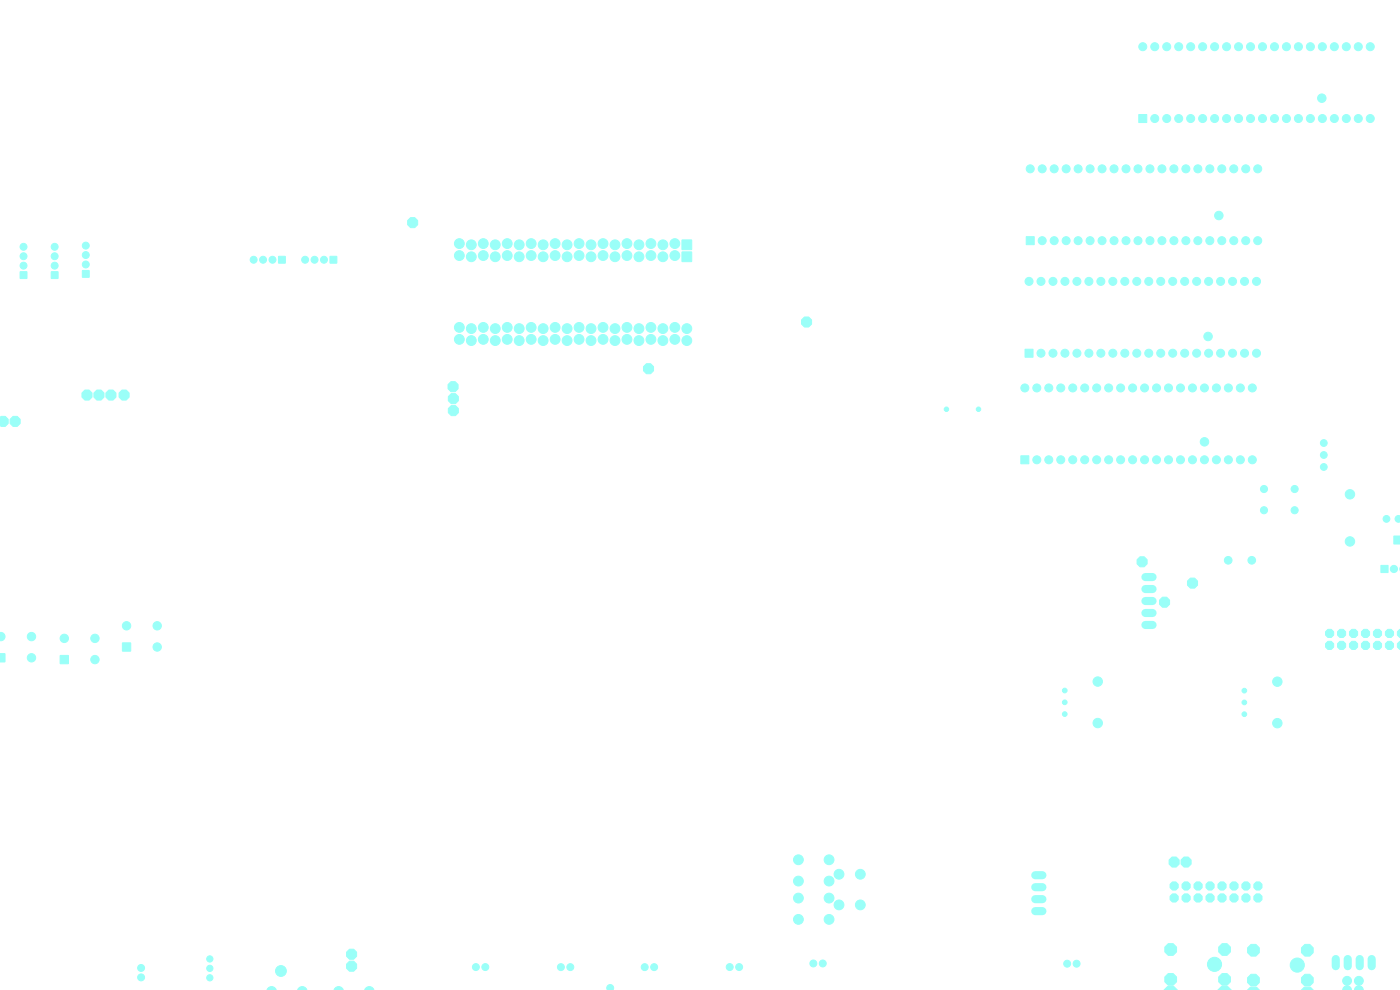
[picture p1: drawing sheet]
<svg xmlns="http://www.w3.org/2000/svg" width="297mm" height="210mm" viewBox="0 0 297 210" stroke-linecap="round" stroke-linejoin="round" font-family="sans-serif">
<g fill="#9afff8" stroke="#9afff8" stroke-width=".21">
<path d="M17.5 57.4h1.4v1.4h-1.4z"/>
<path d="M26 136.4h1.7v1.7h-1.7z"/>
<path d="M296.9 133.5h.2v1.7l-.7-.5 .1-.7z"/>
<path d="M296.9 136.1l.2-.1v1.8l-.7-.6 .1-.7z"/>
<path d="M128.9 209.1a.72 .72 0 0 1 1-.1 .72 .72 0 0 1 .1 1.1h-1.1a.68 .68 0 0 1 0-1z"/>
<path d="M258.1 210.1l1-.8h1.4l.9 .8z"/>
<path d="M246.7 210.1l1-.8h1.4l.9 .8z"/>
<path d="M293 119.9h1.5v1.6h-1.5z"/>
<path d="M297.1 119.9v1.6z"/>
<path d="M-.1 138.6l1.2 .1-.1 1.7h-1.1z"/>
<path d="M-.1 134.2a.86 .86 0 0 1 1.2 .8 .86 .86 0 0 1-1.2 .9z"/>
<path d="M59.1 54.4h1.4v1.4h-1.4z"/>
<path d="M217.5 74.1h1.7v1.7h-1.7z"/>
<path d="M241.6 24.3h1.7v1.7h-1.7z"/>
<path d="M295.7 113.7h1.4v1.7h-1.4z"/>
<path d="M285.1 209.4a.88 .88 0 0 1 1-.2 .88 .88 0 0 1 .5 .9l-1.8-.1z"/>
<path d="M287.6 209.4a.88 .88 0 0 1 1-.2 .88 .88 0 0 1 .5 .9l-1.8-.1z"/>
<path d="M144.7 53.5h2v2h-2z"/>
<path d="M144.7 50.9h2v2h-2z"/>
<path d="M217.7 50.2h1.7v1.7h-1.7z"/>
<path d="M4.3 57.6h1.4v1.5h-1.4z"/>
<path d="M10.9 57.6h1.4v1.5h-1.4z"/>
<path d="M275.7 210.1l1-.7a2.17 2.17 0 0 1 2.3 .7z"/>
<path d="M264.3 210.1l1-.7a2.17 2.17 0 0 1 2.2 .7z"/>
<path d="M70 54.4h1.4v1.4h-1.4z"/>
<path d="M216.6 96.7h1.7v1.7h-1.7z"/>
<path d="M12.8 139.1h1.7v1.7h-1.7z"/>
<path d="M.2 88.4l.9-.1 .6 .7v.9l-.6 .6-.9-.1-.3-.5v-1z"/>
<path d="M296.2 109.6a.57 .57 0 0 1 .9 0v.5a.58 .58 0 0 1-.6 .7 .58 .58 0 0 1-.5-.7z"/>
<path d="M77.5 209.7a1.07 1.07 0 0 1 1.1-.4 1.07 1.07 0 0 1 .8 .8h-2.1z"/>
<path d="M71 209.7a1.07 1.07 0 0 1 1.1-.4 1.07 1.07 0 0 1 .8 .8h-2.1z"/>
<path d="M63.3 209.7a1.07 1.07 0 0 1 1-.4 1.07 1.07 0 0 1 .9 .8h-2.1z"/>
<path d="M56.8 209.7a1.07 1.07 0 0 1 1-.4 1.07 1.07 0 0 1 .9 .8h-2.1z"/>
<circle cx="225.9" cy="146.5" r=".5"/>
<circle cx="225.9" cy="149" r=".5"/>
<circle cx="225.9" cy="151.5" r=".5"/>
<circle cx="232.9" cy="144.6" r="1"/>
<circle cx="232.9" cy="153.4" r="1"/>
<circle cx="264" cy="146.5" r=".5"/>
<circle cx="264" cy="149" r=".5"/>
<circle cx="264" cy="151.5" r=".5"/>
<circle cx="271" cy="144.6" r="1"/>
<circle cx="271" cy="153.4" r="1"/>
<circle cx="18.5" cy="83.8" r="1.14"/>
<circle cx="18.2" cy="56.1" r=".74"/>
<circle cx="18.2" cy="54.1" r=".74"/>
<circle cx="18.2" cy="52.1" r=".74"/>
<circle cx="33.3" cy="137.3" r=".89"/>
<circle cx="26.8" cy="132.8" r=".89"/>
<circle cx="33.3" cy="132.8" r=".89"/>
<circle cx="74.6" cy="202.4" r="1.14"/>
<circle cx="96.2" cy="84.6" r="1.14"/>
<circle cx="21" cy="83.8" r="1.14"/>
<circle cx="294.8" cy="134.4" r=".92"/>
<circle cx="294.8" cy="136.9" r=".92"/>
<circle cx="292.2" cy="134.4" r=".92"/>
<circle cx="292.2" cy="136.9" r=".92"/>
<circle cx="289.7" cy="134.4" r=".92"/>
<circle cx="289.7" cy="136.9" r=".92"/>
<circle cx="287.1" cy="134.4" r=".92"/>
<circle cx="287.1" cy="136.9" r=".92"/>
<circle cx="284.6" cy="134.4" r=".92"/>
<circle cx="284.6" cy="136.9" r=".92"/>
<circle cx="282.1" cy="134.4" r=".92"/>
<circle cx="282.1" cy="136.9" r=".92"/>
<circle cx="249.1" cy="190.5" r=".92"/>
<circle cx="249.1" cy="187.9" r=".92"/>
<circle cx="251.6" cy="190.5" r=".92"/>
<circle cx="251.6" cy="187.9" r=".92"/>
<circle cx="254.2" cy="190.5" r=".92"/>
<circle cx="254.2" cy="187.9" r=".92"/>
<circle cx="256.7" cy="190.5" r=".92"/>
<circle cx="256.7" cy="187.9" r=".92"/>
<circle cx="259.2" cy="190.5" r=".92"/>
<circle cx="259.2" cy="187.9" r=".92"/>
<circle cx="261.8" cy="190.5" r=".92"/>
<circle cx="261.8" cy="187.9" r=".92"/>
<circle cx="264.3" cy="190.5" r=".92"/>
<circle cx="264.3" cy="187.9" r=".92"/>
<circle cx="266.9" cy="190.5" r=".92"/>
<circle cx="266.9" cy="187.9" r=".92"/>
<circle cx="96.1" cy="82" r="1.14"/>
<circle cx="251.6" cy="182.9" r="1.14"/>
<circle cx="257.7" cy="204.6" r="1.5"/>
<circle cx="259.8" cy="207.8" r="1.33"/>
<circle cx="248.4" cy="207.8" r="1.33"/>
<circle cx="259.8" cy="201.4" r="1.33"/>
<circle cx="248.4" cy="201.4" r="1.33"/>
<circle cx="295.7" cy="120.7" r=".76"/>
<circle cx="6.7" cy="139.5" r=".89"/>
<circle cx="6.7" cy="135" r=".89"/>
<circle cx="57.8" cy="55.1" r=".74"/>
<circle cx="55.8" cy="55.1" r=".74"/>
<circle cx="53.8" cy="55.1" r=".74"/>
<circle cx="96.2" cy="87.1" r="1.14"/>
<circle cx="256.3" cy="71.4" r=".9"/>
<circle cx="220.8" cy="74.9" r=".85"/>
<circle cx="223.4" cy="74.9" r=".85"/>
<circle cx="225.9" cy="74.9" r=".85"/>
<circle cx="228.5" cy="74.9" r=".85"/>
<circle cx="231" cy="74.9" r=".85"/>
<circle cx="233.5" cy="74.9" r=".85"/>
<circle cx="236.1" cy="74.9" r=".85"/>
<circle cx="238.6" cy="74.9" r=".85"/>
<circle cx="241.2" cy="74.9" r=".85"/>
<circle cx="243.7" cy="74.9" r=".85"/>
<circle cx="246.2" cy="74.9" r=".85"/>
<circle cx="248.8" cy="74.9" r=".85"/>
<circle cx="251.3" cy="74.9" r=".85"/>
<circle cx="253.9" cy="74.9" r=".85"/>
<circle cx="256.4" cy="74.9" r=".85"/>
<circle cx="258.9" cy="74.9" r=".85"/>
<circle cx="261.5" cy="74.9" r=".85"/>
<circle cx="264" cy="74.9" r=".85"/>
<circle cx="266.6" cy="74.9" r=".85"/>
<circle cx="266.6" cy="59.7" r=".85"/>
<circle cx="264" cy="59.7" r=".85"/>
<circle cx="261.5" cy="59.7" r=".85"/>
<circle cx="258.9" cy="59.7" r=".85"/>
<circle cx="256.4" cy="59.7" r=".85"/>
<circle cx="253.9" cy="59.7" r=".85"/>
<circle cx="251.3" cy="59.7" r=".85"/>
<circle cx="248.8" cy="59.7" r=".85"/>
<circle cx="246.2" cy="59.7" r=".85"/>
<circle cx="243.7" cy="59.7" r=".85"/>
<circle cx="241.2" cy="59.7" r=".85"/>
<circle cx="238.6" cy="59.7" r=".85"/>
<circle cx="236.1" cy="59.7" r=".85"/>
<circle cx="233.5" cy="59.7" r=".85"/>
<circle cx="231" cy="59.7" r=".85"/>
<circle cx="228.5" cy="59.7" r=".85"/>
<circle cx="225.9" cy="59.7" r=".85"/>
<circle cx="223.4" cy="59.7" r=".85"/>
<circle cx="220.8" cy="59.7" r=".85"/>
<circle cx="218.3" cy="59.7" r=".85"/>
<circle cx="286.4" cy="114.9" r="1"/>
<circle cx="286.4" cy="104.9" r="1"/>
<circle cx="59.6" cy="206" r="1.15"/>
<circle cx="74.6" cy="205" r="1.14"/>
<circle cx="245" cy="25.1" r=".85"/>
<circle cx="247.5" cy="25.1" r=".85"/>
<circle cx="250.1" cy="25.1" r=".85"/>
<circle cx="252.6" cy="25.1" r=".85"/>
<circle cx="255.1" cy="25.1" r=".85"/>
<circle cx="257.7" cy="25.1" r=".85"/>
<circle cx="260.2" cy="25.1" r=".85"/>
<circle cx="262.8" cy="25.1" r=".85"/>
<circle cx="265.3" cy="25.1" r=".85"/>
<circle cx="267.8" cy="25.1" r=".85"/>
<circle cx="270.4" cy="25.1" r=".85"/>
<circle cx="272.9" cy="25.1" r=".85"/>
<circle cx="275.5" cy="25.1" r=".85"/>
<circle cx="278" cy="25.1" r=".85"/>
<circle cx="280.5" cy="25.1" r=".85"/>
<circle cx="283.1" cy="25.1" r=".85"/>
<circle cx="285.6" cy="25.1" r=".85"/>
<circle cx="288.2" cy="25.1" r=".85"/>
<circle cx="290.7" cy="25.1" r=".85"/>
<circle cx="290.7" cy="9.9" r=".85"/>
<circle cx="288.2" cy="9.9" r=".85"/>
<circle cx="285.6" cy="9.9" r=".85"/>
<circle cx="283.1" cy="9.9" r=".85"/>
<circle cx="280.5" cy="9.9" r=".85"/>
<circle cx="278" cy="9.9" r=".85"/>
<circle cx="275.5" cy="9.9" r=".85"/>
<circle cx="272.9" cy="9.9" r=".85"/>
<circle cx="270.4" cy="9.9" r=".85"/>
<circle cx="267.8" cy="9.9" r=".85"/>
<circle cx="265.3" cy="9.9" r=".85"/>
<circle cx="262.8" cy="9.9" r=".85"/>
<circle cx="260.2" cy="9.9" r=".85"/>
<circle cx="257.7" cy="9.9" r=".85"/>
<circle cx="255.1" cy="9.9" r=".85"/>
<circle cx="252.6" cy="9.9" r=".85"/>
<circle cx="250.1" cy="9.9" r=".85"/>
<circle cx="247.5" cy="9.9" r=".85"/>
<circle cx="245" cy="9.9" r=".85"/>
<circle cx="242.4" cy="9.9" r=".85"/>
<circle cx="207.6" cy="86.8" r=".47"/>
<circle cx="200.8" cy="86.8" r=".47"/>
<circle cx="268.1" cy="103.7" r=".75"/>
<circle cx="274.6" cy="103.7" r=".75"/>
<circle cx="268.1" cy="108.2" r=".75"/>
<circle cx="274.6" cy="108.2" r=".75"/>
<circle cx="285.8" cy="208.1" r=".94"/>
<circle cx="288.3" cy="208.1" r=".94"/>
<circle cx="143.2" cy="54.2" r="1.04"/>
<circle cx="140.6" cy="54.5" r="1.04"/>
<circle cx="138.1" cy="54.2" r="1.04"/>
<circle cx="135.5" cy="54.5" r="1.04"/>
<circle cx="133" cy="54.2" r="1.04"/>
<circle cx="130.5" cy="54.5" r="1.04"/>
<circle cx="127.9" cy="54.2" r="1.04"/>
<circle cx="125.4" cy="54.5" r="1.04"/>
<circle cx="122.8" cy="54.2" r="1.04"/>
<circle cx="120.3" cy="54.5" r="1.04"/>
<circle cx="117.8" cy="54.2" r="1.04"/>
<circle cx="115.2" cy="54.5" r="1.04"/>
<circle cx="112.7" cy="54.2" r="1.04"/>
<circle cx="110.1" cy="54.5" r="1.04"/>
<circle cx="107.6" cy="54.2" r="1.04"/>
<circle cx="105.1" cy="54.5" r="1.04"/>
<circle cx="102.5" cy="54.2" r="1.04"/>
<circle cx="100" cy="54.5" r="1.04"/>
<circle cx="97.4" cy="54.2" r="1.04"/>
<circle cx="97.4" cy="69.5" r="1.04"/>
<circle cx="100" cy="69.7" r="1.04"/>
<circle cx="102.5" cy="69.5" r="1.04"/>
<circle cx="105.1" cy="69.7" r="1.04"/>
<circle cx="107.6" cy="69.5" r="1.04"/>
<circle cx="110.1" cy="69.7" r="1.04"/>
<circle cx="112.7" cy="69.5" r="1.04"/>
<circle cx="115.2" cy="69.7" r="1.04"/>
<circle cx="117.8" cy="69.5" r="1.04"/>
<circle cx="120.3" cy="69.7" r="1.04"/>
<circle cx="122.8" cy="69.5" r="1.04"/>
<circle cx="125.4" cy="69.7" r="1.04"/>
<circle cx="127.9" cy="69.5" r="1.04"/>
<circle cx="130.5" cy="69.7" r="1.04"/>
<circle cx="133" cy="69.5" r="1.04"/>
<circle cx="135.5" cy="69.7" r="1.04"/>
<circle cx="138.1" cy="69.5" r="1.04"/>
<circle cx="140.6" cy="69.7" r="1.04"/>
<circle cx="143.2" cy="69.5" r="1.04"/>
<circle cx="145.7" cy="69.7" r="1.04"/>
<circle cx="143.2" cy="51.7" r="1.04"/>
<circle cx="140.6" cy="51.9" r="1.04"/>
<circle cx="138.1" cy="51.7" r="1.04"/>
<circle cx="135.5" cy="51.9" r="1.04"/>
<circle cx="133" cy="51.7" r="1.04"/>
<circle cx="130.5" cy="51.9" r="1.04"/>
<circle cx="127.9" cy="51.7" r="1.04"/>
<circle cx="125.4" cy="51.9" r="1.04"/>
<circle cx="122.8" cy="51.7" r="1.04"/>
<circle cx="120.3" cy="51.9" r="1.04"/>
<circle cx="117.8" cy="51.7" r="1.04"/>
<circle cx="115.2" cy="51.9" r="1.04"/>
<circle cx="112.7" cy="51.7" r="1.04"/>
<circle cx="110.1" cy="51.9" r="1.04"/>
<circle cx="107.6" cy="51.7" r="1.04"/>
<circle cx="105.1" cy="51.9" r="1.04"/>
<circle cx="102.5" cy="51.7" r="1.04"/>
<circle cx="100" cy="51.9" r="1.04"/>
<circle cx="97.4" cy="51.7" r="1.04"/>
<circle cx="97.4" cy="72" r="1.04"/>
<circle cx="100" cy="72.2" r="1.04"/>
<circle cx="102.5" cy="72" r="1.04"/>
<circle cx="105.1" cy="72.2" r="1.04"/>
<circle cx="107.6" cy="72" r="1.04"/>
<circle cx="110.1" cy="72.2" r="1.04"/>
<circle cx="112.7" cy="72" r="1.04"/>
<circle cx="115.2" cy="72.2" r="1.04"/>
<circle cx="117.8" cy="72" r="1.04"/>
<circle cx="120.3" cy="72.2" r="1.04"/>
<circle cx="122.8" cy="72" r="1.04"/>
<circle cx="125.4" cy="72.2" r="1.04"/>
<circle cx="127.9" cy="72" r="1.04"/>
<circle cx="130.5" cy="72.2" r="1.04"/>
<circle cx="133" cy="72" r="1.04"/>
<circle cx="135.5" cy="72.2" r="1.04"/>
<circle cx="138.1" cy="72" r="1.04"/>
<circle cx="140.6" cy="72.2" r="1.04"/>
<circle cx="143.2" cy="72" r="1.04"/>
<circle cx="145.7" cy="72.2" r="1.04"/>
<circle cx="221.1" cy="51.1" r=".85"/>
<circle cx="223.6" cy="51.1" r=".85"/>
<circle cx="226.2" cy="51.1" r=".85"/>
<circle cx="228.7" cy="51.1" r=".85"/>
<circle cx="231.3" cy="51.1" r=".85"/>
<circle cx="233.8" cy="51.1" r=".85"/>
<circle cx="236.3" cy="51.1" r=".85"/>
<circle cx="238.9" cy="51.1" r=".85"/>
<circle cx="241.4" cy="51.1" r=".85"/>
<circle cx="244" cy="51.1" r=".85"/>
<circle cx="246.5" cy="51.1" r=".85"/>
<circle cx="249" cy="51.1" r=".85"/>
<circle cx="251.6" cy="51.1" r=".85"/>
<circle cx="254.1" cy="51.1" r=".85"/>
<circle cx="256.7" cy="51.1" r=".85"/>
<circle cx="259.2" cy="51.1" r=".85"/>
<circle cx="261.7" cy="51.1" r=".85"/>
<circle cx="264.3" cy="51.1" r=".85"/>
<circle cx="266.8" cy="51.1" r=".85"/>
<circle cx="266.8" cy="35.8" r=".85"/>
<circle cx="264.3" cy="35.8" r=".85"/>
<circle cx="261.7" cy="35.8" r=".85"/>
<circle cx="259.2" cy="35.8" r=".85"/>
<circle cx="256.7" cy="35.8" r=".85"/>
<circle cx="254.1" cy="35.8" r=".85"/>
<circle cx="251.6" cy="35.8" r=".85"/>
<circle cx="249" cy="35.8" r=".85"/>
<circle cx="246.5" cy="35.8" r=".85"/>
<circle cx="244" cy="35.8" r=".85"/>
<circle cx="241.4" cy="35.8" r=".85"/>
<circle cx="238.9" cy="35.8" r=".85"/>
<circle cx="236.3" cy="35.8" r=".85"/>
<circle cx="233.8" cy="35.8" r=".85"/>
<circle cx="231.3" cy="35.8" r=".85"/>
<circle cx="228.7" cy="35.8" r=".85"/>
<circle cx="226.2" cy="35.8" r=".85"/>
<circle cx="223.6" cy="35.8" r=".85"/>
<circle cx="221.1" cy="35.8" r=".85"/>
<circle cx="218.6" cy="35.8" r=".85"/>
<circle cx="137.6" cy="78.2" r="1.14"/>
<circle cx="280.4" cy="20.8" r=".9"/>
<circle cx="253" cy="123.7" r="1.14"/>
<circle cx="242.3" cy="119.2" r="1.14"/>
<circle cx="3.2" cy="89.4" r="1.14"/>
<circle cx="255.5" cy="93.7" r=".9"/>
<circle cx="5" cy="56.4" r=".74"/>
<circle cx="5" cy="54.4" r=".74"/>
<circle cx="5" cy="52.4" r=".74"/>
<circle cx="23.5" cy="83.8" r="1.14"/>
<circle cx="11.6" cy="56.4" r=".74"/>
<circle cx="11.6" cy="54.4" r=".74"/>
<circle cx="11.6" cy="52.4" r=".74"/>
<circle cx="275.2" cy="204.7" r="1.5"/>
<circle cx="277.3" cy="207.9" r="1.33"/>
<circle cx="265.9" cy="207.9" r="1.33"/>
<circle cx="277.3" cy="201.6" r="1.33"/>
<circle cx="265.9" cy="201.6" r="1.33"/>
<circle cx="249.1" cy="182.9" r="1.14"/>
<circle cx="87.5" cy="47.2" r="1.14"/>
<circle cx="247.1" cy="127.7" r="1.14"/>
<circle cx="26.3" cy="83.8" r="1.14"/>
<circle cx="68.7" cy="55.1" r=".74"/>
<circle cx="66.7" cy="55.1" r=".74"/>
<circle cx="64.7" cy="55.1" r=".74"/>
<circle cx="265.6" cy="118.9" r=".81"/>
<circle cx="260.6" cy="118.9" r=".81"/>
<circle cx="220" cy="97.5" r=".85"/>
<circle cx="222.5" cy="97.5" r=".85"/>
<circle cx="225" cy="97.5" r=".85"/>
<circle cx="227.6" cy="97.5" r=".85"/>
<circle cx="230.1" cy="97.5" r=".85"/>
<circle cx="232.7" cy="97.5" r=".85"/>
<circle cx="235.2" cy="97.5" r=".85"/>
<circle cx="237.7" cy="97.5" r=".85"/>
<circle cx="240.3" cy="97.5" r=".85"/>
<circle cx="242.8" cy="97.5" r=".85"/>
<circle cx="245.4" cy="97.5" r=".85"/>
<circle cx="247.9" cy="97.5" r=".85"/>
<circle cx="250.4" cy="97.5" r=".85"/>
<circle cx="253" cy="97.5" r=".85"/>
<circle cx="255.5" cy="97.5" r=".85"/>
<circle cx="258.1" cy="97.5" r=".85"/>
<circle cx="260.6" cy="97.5" r=".85"/>
<circle cx="263.1" cy="97.5" r=".85"/>
<circle cx="265.7" cy="97.5" r=".85"/>
<circle cx="265.7" cy="82.3" r=".85"/>
<circle cx="263.1" cy="82.3" r=".85"/>
<circle cx="260.6" cy="82.3" r=".85"/>
<circle cx="258.1" cy="82.3" r=".85"/>
<circle cx="255.5" cy="82.3" r=".85"/>
<circle cx="253" cy="82.3" r=".85"/>
<circle cx="250.4" cy="82.3" r=".85"/>
<circle cx="247.9" cy="82.3" r=".85"/>
<circle cx="245.4" cy="82.3" r=".85"/>
<circle cx="242.8" cy="82.3" r=".85"/>
<circle cx="240.3" cy="82.3" r=".85"/>
<circle cx="237.7" cy="82.3" r=".85"/>
<circle cx="235.2" cy="82.3" r=".85"/>
<circle cx="232.7" cy="82.3" r=".85"/>
<circle cx="230.1" cy="82.3" r=".85"/>
<circle cx="227.6" cy="82.3" r=".85"/>
<circle cx="225" cy="82.3" r=".85"/>
<circle cx="222.5" cy="82.3" r=".85"/>
<circle cx="220" cy="82.3" r=".85"/>
<circle cx="217.4" cy="82.3" r=".85"/>
<circle cx="280.8" cy="94" r=".72"/>
<circle cx="280.8" cy="96.5" r=".72"/>
<circle cx="280.8" cy="99.1" r=".72"/>
<circle cx="29.9" cy="205.3" r=".74"/>
<circle cx="29.9" cy="207.3" r=".74"/>
<circle cx="20.1" cy="139.9" r=".89"/>
<circle cx="13.6" cy="135.4" r=".89"/>
<circle cx="20.1" cy="135.4" r=".89"/>
<circle cx="171.1" cy="68.3" r="1.14"/>
<circle cx="258.6" cy="45.7" r=".9"/>
<circle cx="294.1" cy="110.1" r=".72"/>
<circle cx="136.8" cy="205.2" r=".74"/>
<circle cx="138.8" cy="205.2" r=".74"/>
<circle cx="175.9" cy="182.4" r="1.04"/>
<circle cx="169.4" cy="182.4" r="1.04"/>
<circle cx="175.9" cy="186.9" r="1.04"/>
<circle cx="169.4" cy="186.9" r="1.04"/>
<circle cx="226.4" cy="204.4" r=".74"/>
<circle cx="228.4" cy="204.4" r=".74"/>
<circle cx="101" cy="205.1" r=".74"/>
<circle cx="103" cy="205.1" r=".74"/>
<circle cx="154.8" cy="205.1" r=".74"/>
<circle cx="156.8" cy="205.1" r=".74"/>
<circle cx="119" cy="205.2" r=".74"/>
<circle cx="121" cy="205.2" r=".74"/>
<circle cx="44.5" cy="203.4" r=".66"/>
<circle cx="44.5" cy="205.4" r=".66"/>
<circle cx="44.5" cy="207.4" r=".66"/>
<circle cx="178" cy="185.5" r="1.04"/>
<circle cx="178" cy="192" r="1.04"/>
<circle cx="182.5" cy="185.5" r="1.04"/>
<circle cx="182.5" cy="192" r="1.04"/>
<circle cx="175.9" cy="190.5" r="1.04"/>
<circle cx="169.4" cy="190.5" r="1.04"/>
<circle cx="175.9" cy="195" r="1.04"/>
<circle cx="169.4" cy="195" r="1.04"/>
<circle cx="172.5" cy="204.4" r=".74"/>
<circle cx="174.5" cy="204.4" r=".74"/>
</g>
<g fill="none" stroke="#9afff8" stroke-width="1.7">
<path d="M243 122.4h1.5M243 125h1.5M243 127.5h1.5M243 130h1.5M243 132.6h1.5M219.6 185.7h1.5M219.6 188.2h1.5M219.6 190.7h1.5M219.6 193.3h1.5M283.4 203.4v1.6M285.9 203.4v1.6M288.5 203.4v1.6"/>
<path d="M291 203.4v1.6"/>
</g>
</svg>
